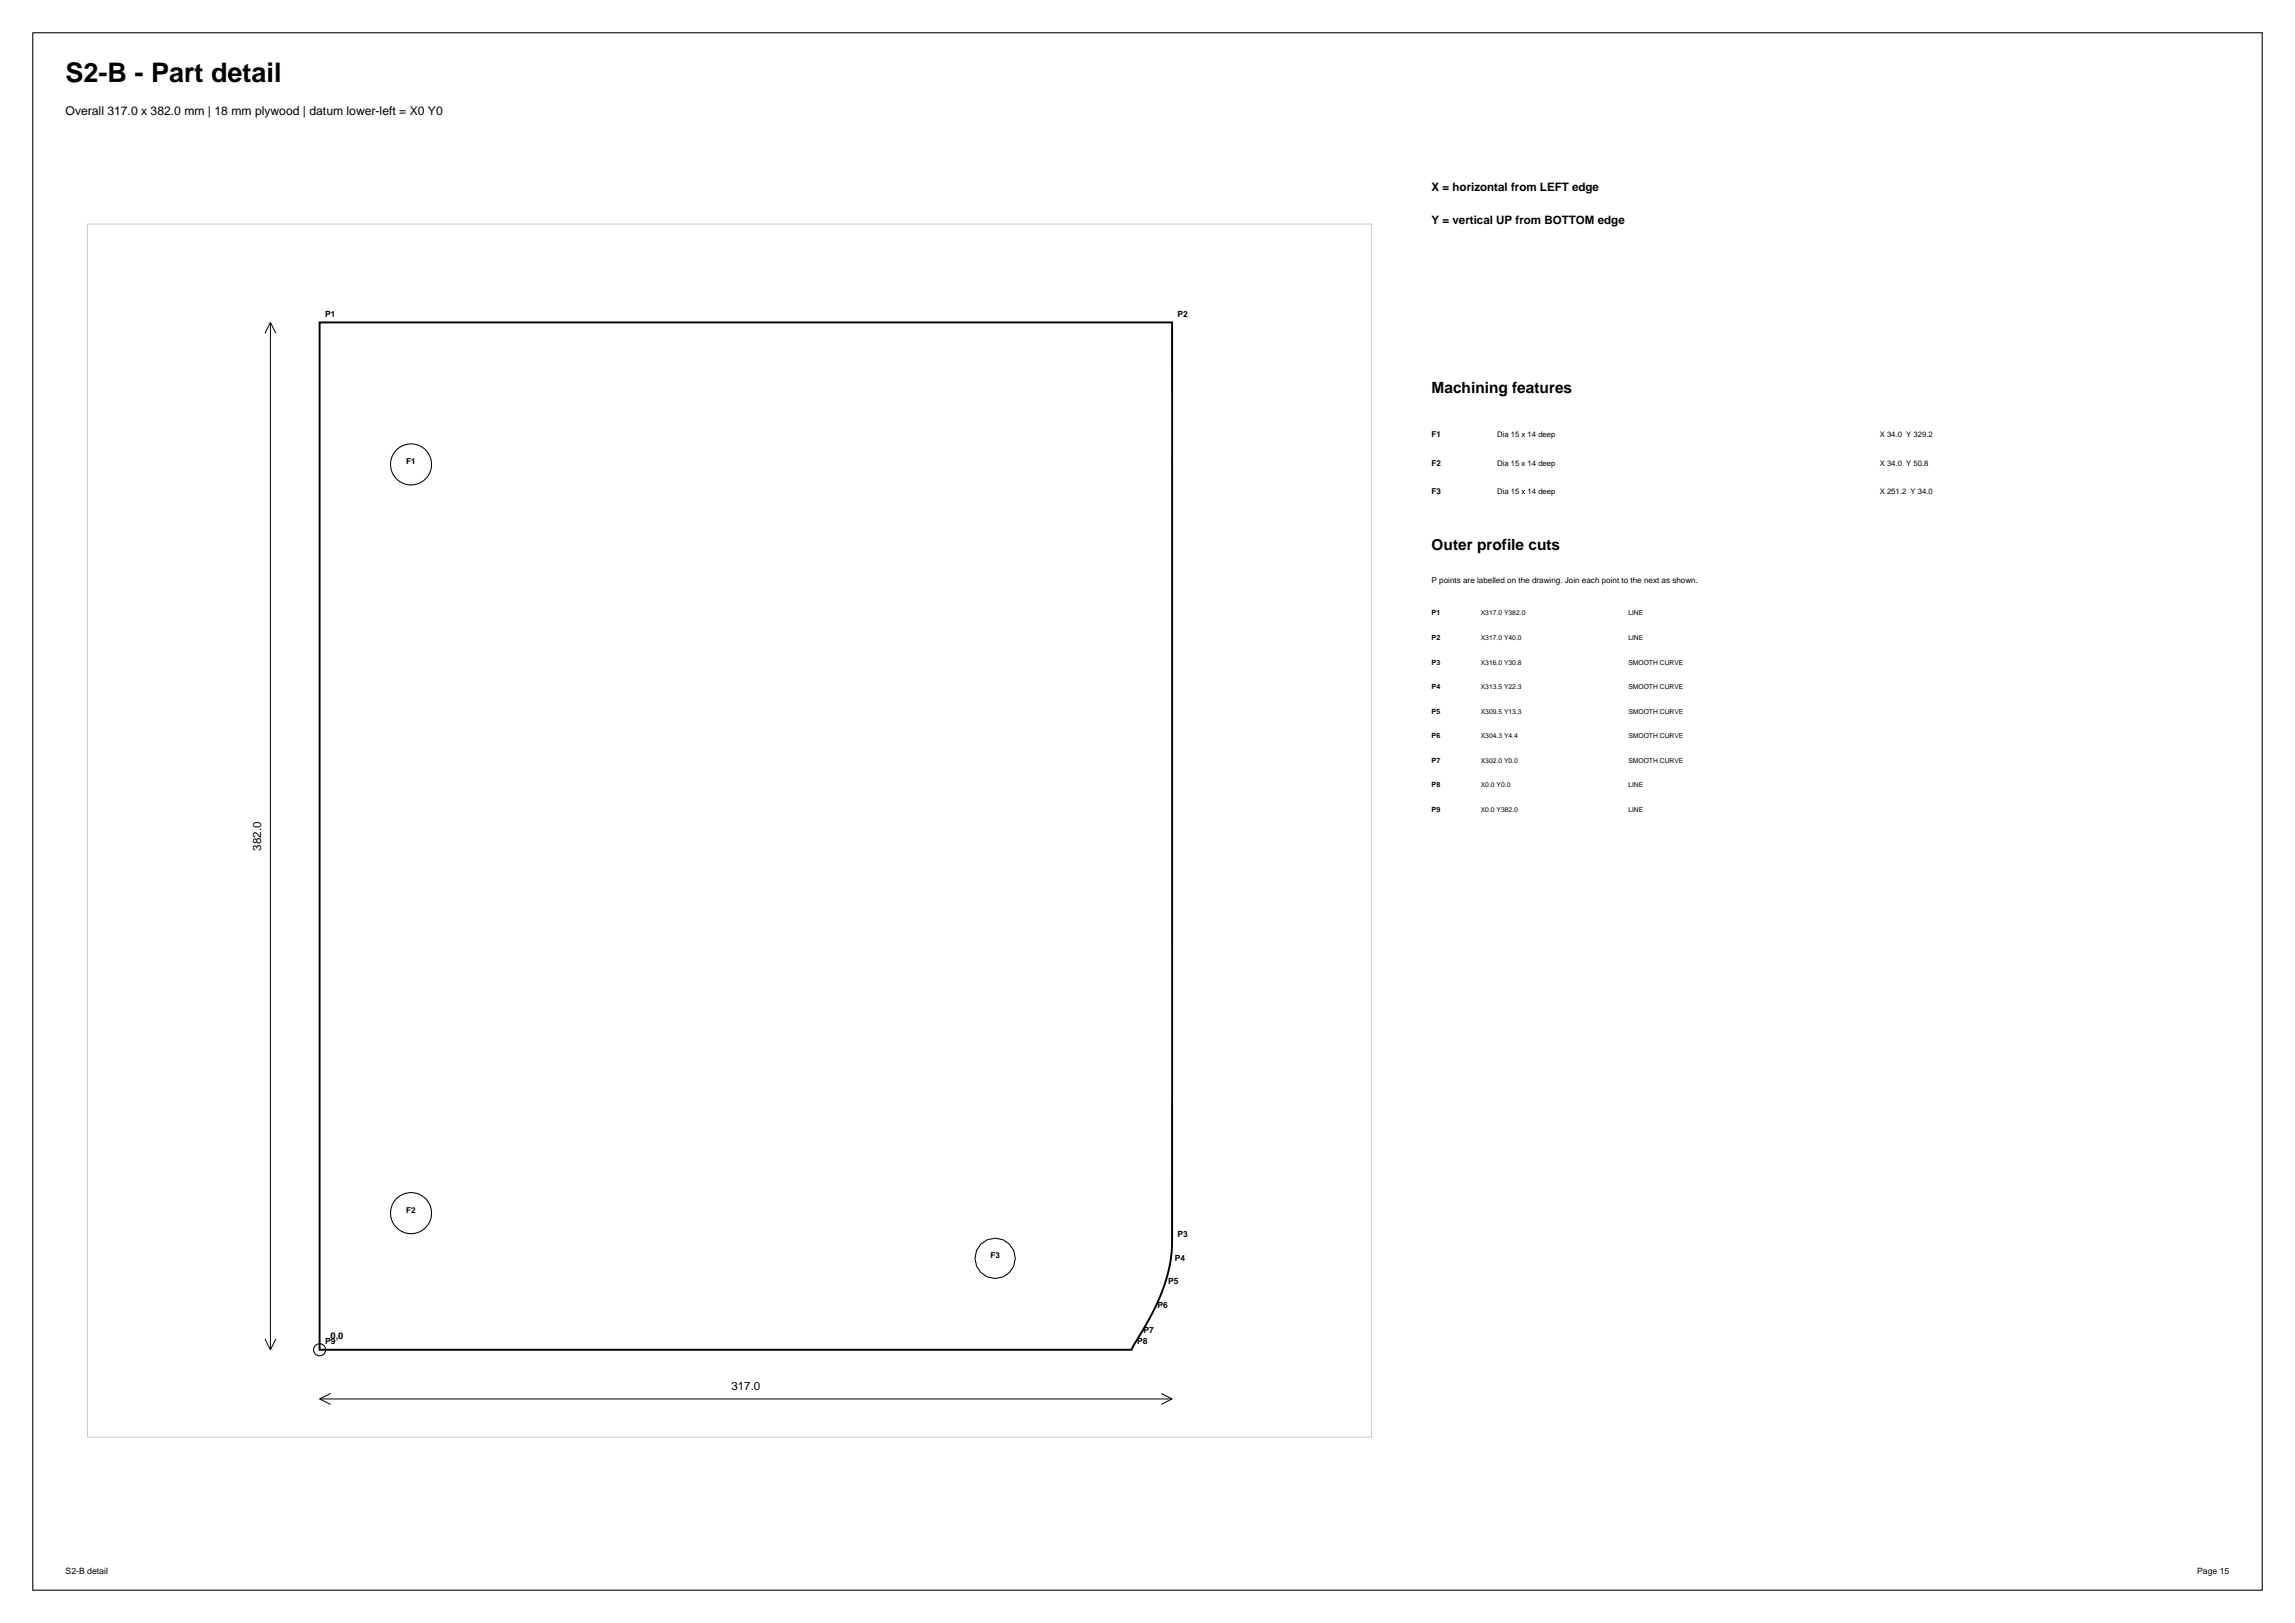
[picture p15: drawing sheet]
<svg xmlns="http://www.w3.org/2000/svg" width="420mm" height="297mm" viewBox="0 0 420 297" stroke-linecap="round" stroke-linejoin="round" font-family="sans-serif">
<defs><g id="words">
<text font-size="4.9" x="12" y="15">S2-B - Part detail</text>
<g font-size="2.8">
<text x="262" y="72">Machining features</text>
<text x="262" y="100.6">Outer profile cuts</text>
</g>
<text font-size="2.2" x="12" y="21">Overall 317.0 x 382.0 mm | 18 mm plywood | datum lower-left = X0 Y0</text>
<g font-size="2.1">
<text x="262" y="35">X = horizontal from LEFT edge</text>
<text x="262" y="41">Y = vertical UP from BOTTOM edge</text>
<text x="47.8" y="155.6" transform="rotate(-90 47.8 155.6)">382.0</text>
<text x="133.9" y="254.4">317.0</text>
</g>
<text font-size="1.7" x="60.5" y="245">0,0</text>
<g font-size="1.6">
<text x="59.5" y="58">P1</text>
<text x="215.5" y="58">P2</text>
<text x="215.5" y="226.3">P3</text>
<text x="215" y="230.8">P4</text>
<text x="211.8" y="239.4">P6</text>
<text x="213.8" y="235">P5</text>
<text x="209.3" y="243.9">P7</text>
<text x="59.5" y="246">P9</text>
<text x="208.1" y="246">P8</text>
<text x="12" y="288">S2-B detail</text>
<text x="402.1" y="288">Page 15</text>
</g>
<g font-size="1.5">
<text x="262" y="80">F1</text>
<text x="74.4" y="85">F1</text>
<text x="262" y="85.2">F2</text>
<text x="262" y="90.4">F3</text>
<text x="262" y="106.6">P points are labelled on the drawing. Join each point to the next as shown.</text>
<text x="74.4" y="222">F2</text>
<text x="181.3" y="230.3">F3</text>
</g>
<g font-size="1.4">
<text x="274" y="80">Dia 15 x 14 deep</text>
<text x="344" y="80">X 34.0 Y 329.2</text>
<text x="274" y="85.2">Dia 15 x 14 deep</text>
<text x="344" y="85.2">X 34.0 Y 50.8</text>
<text x="274" y="90.4">Dia 15 x 14 deep</text>
<text x="344" y="90.4">X 251.2 Y 34.0</text>
</g>
<g font-size="1.3">
<text x="262" y="112.6">P1</text>
<text x="262" y="117.1">P2</text>
<text x="262" y="121.6">P3</text>
<text x="262" y="126.1">P4</text>
<text x="262" y="130.6">P5</text>
<text x="262" y="135.1">P6</text>
<text x="262" y="139.6">P7</text>
<text x="262" y="144.1">P8</text>
<text x="262" y="148.6">P9</text>
</g>
<g font-size="1.2">
<text x="271" y="112.6">X317.0 Y382.0</text>
<text x="298" y="112.6">LINE</text>
<text x="271" y="117.1">X317.0 Y40.0</text>
<text x="298" y="117.1">LINE</text>
<text x="271" y="121.6">X316.0 Y30.8</text>
<text x="298" y="121.6">SMOOTH CURVE</text>
<text x="271" y="126.1">X313.5 Y22.3</text>
<text x="271" y="130.6">X309.5 Y13.3</text>
<text x="298" y="126.1">SMOOTH CURVE</text>
<text x="298" y="130.6">SMOOTH CURVE</text>
<text x="271" y="135.1">X304.3 Y4.4</text>
<text x="298" y="135.1">SMOOTH CURVE</text>
<text x="271" y="139.6">X302.0 Y0.0</text>
<text x="298" y="139.6">SMOOTH CURVE</text>
<text x="271" y="144.1">X0.0 Y0.0</text>
<text x="271" y="148.6">X0.0 Y382.0</text>
<text x="298" y="144.1">LINE</text>
<text x="298" y="148.6">LINE</text>
</g>
</g></defs>
<g fill="none" stroke="#000" stroke-width=".19">
<path d="M6 6h408v285h-408z"/>
<circle cx="75.2" cy="85" r="3.8"/>
<circle cx="75.2" cy="222" r="3.8"/>
<circle cx="182.1" cy="230.3" r="3.7"/>
<circle cx="58.5" cy="247" r="1.1"/>
</g>
<path d="M16 41h235v222h-235z" fill="none" stroke="#c7c7c7" stroke-width=".18"/>
<path d="M58.5 59h156v168.3a31.3 31.3 0 0 1-5 15.6l-2.1 3.4-.3 .7h-148.6z" fill="none" stroke="#000" stroke-width=".35"/>
<path d="M49.5 59v188M49.5 59l-1 2M49.5 59l1 2M48.5 245l1 2M50.5 245l-1 2M58.5 256h156M58.5 256l2 1M60.5 255l-2 1M212.5 255l2 1M214.5 256l-2 1" fill="none" stroke="#000" stroke-width=".18"/>
<use href="#words"/>
</svg>
